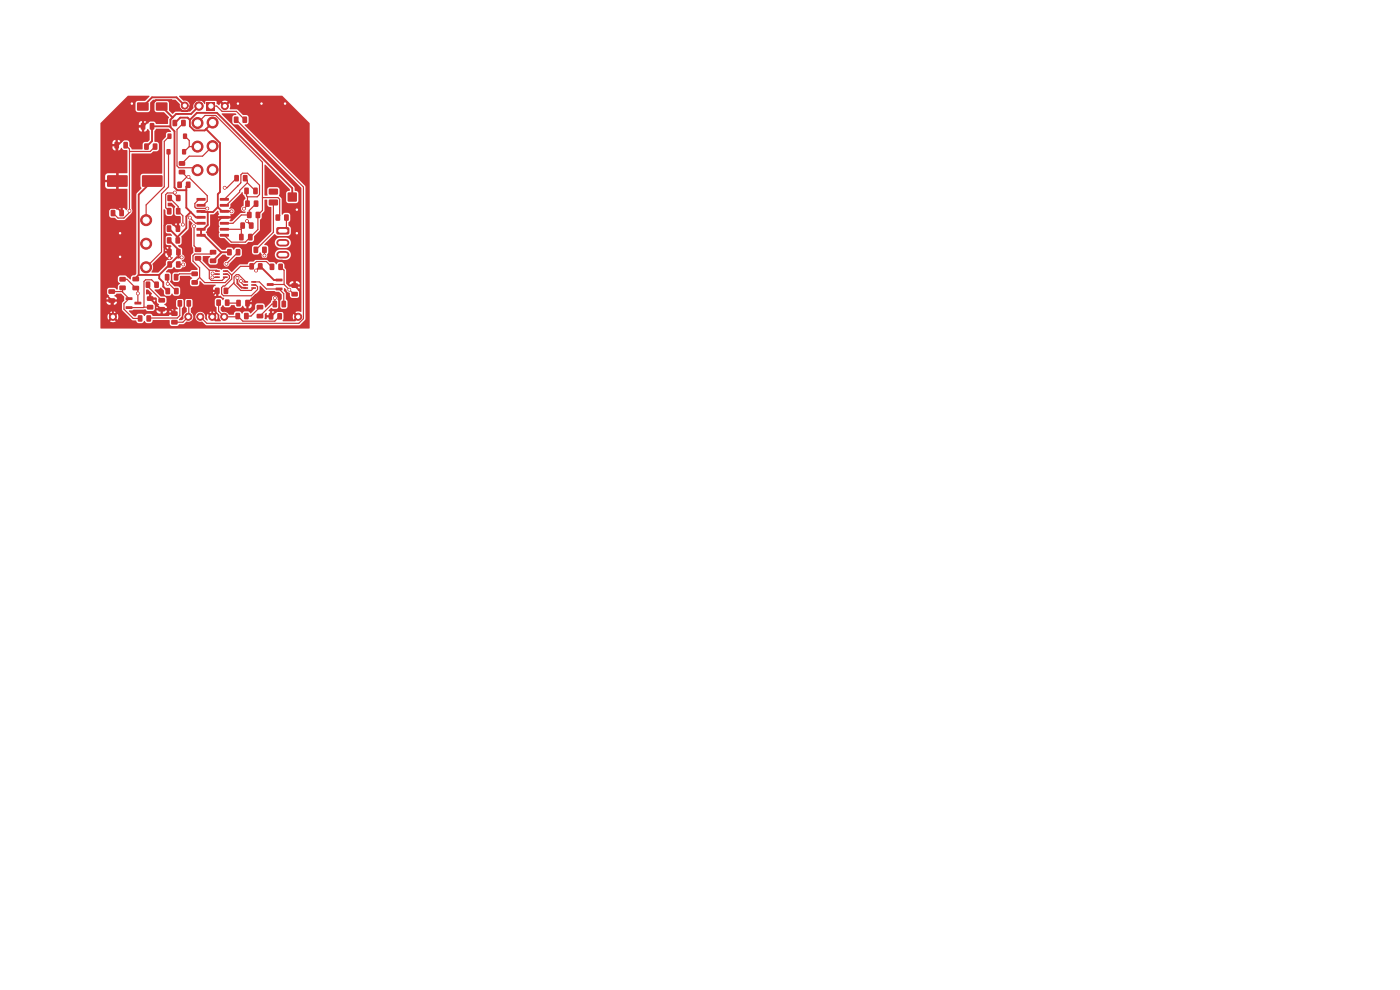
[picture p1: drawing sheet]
<svg xmlns="http://www.w3.org/2000/svg" width="297mm" height="210mm" viewBox="0 0 297 210" stroke-linecap="round" stroke-linejoin="round" font-family="sans-serif">
<g fill="#c83434">
<path d="M58.9 66.5l.7-.1 .2 .2v1l-.1 .2h-.6l-.3-.2z"/>
<path d="M57.1 66.5l.7-.1 .2 .2v1l-.1 .2h-.7l-.2-.2z"/>
<path d="M28.1 58.8l1.3-.1 .1 .3v.5l-.2 .2h-1.1l-.1-.2z"/>
<path d="M28.1 60.7l1.3-.1 .1 .3v.5l-.2 .2h-1.1l-.1-.2z"/>
<path d="M50.1 52.9l.7-.1 .2 .2v1l-.1 .2h-.7l-.2-.2z"/>
<path d="M48.2 52.9l.7-.1 .3 .2v1l-.2 .2h-.6l-.2-.2z"/>
<path d="M41.4 52.5h1.1l.2 .2v.6l-.3 .2h-.9l-.2-.3z"/>
<path d="M41.4 54.4l1.1-.1 .2 .2v.7l-.3 .1h-.9l-.2-.2z"/>
<path d="M52.9 47.2h.7l.2 .1v1l-.1 .2-.7 .1-.2-.2z"/>
<path d="M51 47.2h.7l.3 .1v1l-.2 .2-.6 .1-.2-.2z"/>
<path d="M41.7 42h1.8l.1 .5-1.8 .1z"/>
<path d="M41.7 43.3h1.8l.1 .5h-1.8z"/>
<path d="M41.7 44.6l1.8-.1 .1 .5-1.8 .1z"/>
<path d="M41.7 45.8h1.8l.1 .5-1.8 .1z"/>
<path d="M41.7 47.1h1.8l.1 .5-1.8 .1z"/>
<path d="M41.7 48.4h1.8l.1 .4-1.8 .1z"/>
<path d="M41.7 49.7l1.8-.1 .1 .5-1.8 .1z"/>
<path d="M46.7 49.7l1.8-.1 .1 .5-1.9 .1z"/>
<path d="M46.7 48.4h1.8l.1 .4-1.9 .1z"/>
<path d="M46.7 47.1h1.8l.1 .5-1.9 .1z"/>
<path d="M46.7 45.8h1.8l.1 .5-1.9 .1z"/>
<path d="M46.7 44.6l1.8-.1 .1 .5-1.9 .1z"/>
<path d="M46.7 43.3h1.8l.1 .5h-1.9z"/>
<path d="M46.7 42h1.8l.1 .5-1.9 .1z"/>
</g>
<circle cx="39.9" cy="67.2" r=".75" fill="#c83434" stroke="#c83434" stroke-width=".21"/>
<g fill="#c83434">
<path d="M35.4 31.7h.7v1h-.7z"/>
<path d="M38.7 31.7h.7v1h-.7z"/>
<path d="M31.8 26.1h.7l.2 .1 .1 1.1-.2 .2h-.6l-.2-.1z"/>
<path d="M29.9 26.1h.7l.2 .1v1.1l-.1 .2h-.6l-.2-.1z"/>
<path d="M26.2 30.1h.7l.2 .1 .1 1.1-.2 .2h-.6l-.2-.1z"/>
<path d="M24.3 30.1h.7l.2 .1 .1 1.1-.2 .2h-.6l-.2-.1z"/>
<path d="M52.4 45l.8-.1 .2 .2v1l-.2 .2h-.6l-.2-.2z"/>
<path d="M54.3 45l.7-.1 .2 .2v1l-.1 .2h-.7l-.2-.2z"/>
<path d="M50.8 49.6h.7l.2 .1v1.1l-.2 .2h-.6l-.2-.1z"/>
<path d="M52.7 49.6h.7l.2 .1v1.1l-.2 .2h-.6l-.2-.1z"/>
<path d="M50.2 63.6h.7l.2 .1v1.1l-.2 .2h-.6l-.2-.1z"/>
<path d="M52.1 63.6h.6l.3 .1v1.1l-.2 .2h-.6l-.2-.1z"/>
</g>
<circle cx="42.5" cy="67.2" r=".75" fill="#c83434" stroke="#c83434" stroke-width=".21"/>
<g fill="#c83434">
<path d="M54.5 66.6h1.2l.2 .2v.6l-.3 .2-1-.1-.2-.2z"/>
<path d="M54.5 64.7h1.2l.2 .2v.6l-.3 .2-1-.1-.2-.2z"/>
<path d="M35 58.1h.7l.2 .1v1.1l-.1 .2h-.6l-.2-.1z"/>
<path d="M36.9 58.1h.7l.2 .1 .1 1.1-.2 .2h-.6l-.2-.1z"/>
<path d="M54.8 55.9l.7-.1 .2 .2v1l-.1 .2h-.7l-.2-.2z"/>
<path d="M52.9 55.9l.7-.1 .3 .2v1l-.2 .2h-.6l-.2-.2z"/>
<path d="M45.6 57.4l1-.1v.3l-.9 .1z"/>
<path d="M45.6 58h1v.3h-.9z"/>
<path d="M45.6 58.7l1-.1v.3l-.9 .1z"/>
<path d="M47.3 58.7l1-.1v.3l-1 .1z"/>
<path d="M47.3 58h1v.3h-1z"/>
<path d="M47.3 57.4l1-.1v.3l-1 .1z"/>
<path d="M51.8 66.4h.7l.3 .1v1l-.2 .2-.6 .1-.2-.2z"/>
<path d="M50 66.4h.7l.2 .1v1l-.1 .2-.6 .1-.3-.2z"/>
</g>
<g fill="#c83434" stroke="#c83434" stroke-width=".21">
<circle cx="23.9" cy="67.2" r=".75"/>
<circle cx="39.2" cy="22.4" r=".75"/>
</g>
<g fill="#c83434">
<path d="M30.6 30.5l.7-.1 .3 .2v1l-.2 .2h-.6l-.2-.2z"/>
<path d="M32.5 30.5l.7-.1 .2 .2v1l-.1 .2h-.7l-.2-.2z"/>
<path d="M39.6 63.7l.7-.1 .2 .2 .1 1-.2 .3h-.6l-.2-.2z"/>
<path d="M37.7 63.7l.7-.1 .2 .2v1l-.1 .3h-.6l-.2-.2z"/>
<path d="M51.5 24.8l.7-.1 .2 .2v1l-.1 .2h-.6l-.3-.2z"/>
<path d="M49.7 24.8l.7-.1 .2 .2v1l-.1 .2h-.7l-.2-.2z"/>
<path d="M37.3 50.4l.7-.1 .2 .2v1l-.1 .2h-.7l-.2-.2z"/>
<path d="M35.4 50.4l.7-.1 .3 .2v1l-.2 .2h-.6l-.2-.2z"/>
<path d="M35.6 55.5l.7-.1 .2 .2v1l-.1 .2h-.7l-.2-.2z"/>
<path d="M37.4 55.5l.7-.1 .2 .2v1l-.1 .2h-.6l-.3-.2z"/>
<path d="M37.4 41.4l.7-.1 .2 .2v1l-.1 .2h-.6l-.3-.2z"/>
<path d="M35.5 41.4l.7-.1 .3 .2v1l-.2 .2h-.6l-.2-.2z"/>
<path d="M35.4 47.8h.7l.2 .1v1.1l-.1 .2h-.6l-.2-.1z"/>
<path d="M37.3 47.8h.7l.2 .1v1.1l-.1 .2h-.6l-.2-.1z"/>
</g>
<circle cx="63.2" cy="67.2" r=".75" fill="#c83434" stroke="#c83434" stroke-width=".21"/>
<g fill="#c83434">
<path d="M58.5 61h1.3l.1 .5-1.3 .1z"/>
<path d="M58.5 59.1h1.3l.1 .5-1.3 .1z"/>
<path d="M56.6 60.1h1.4l.1 .5h-1.4z"/>
<path d="M40.7 59.5l1.1-.1 .2 .3v.6l-.3 .1h-.9l-.2-.2z"/>
<path d="M40.7 57.6h1.1l.2 .2v.6l-.3 .2h-.9l-.2-.2z"/>
<path d="M61.9 62l1.1-.1 .2 .2v.7l-.3 .1h-.9l-.2-.2z"/>
<path d="M61.9 60.1h1.1l.2 .2v.6l-.3 .2h-.9l-.2-.3z"/>
<path d="M53.3 61l1-.1v.3l-1 .1z"/>
<path d="M53.3 60.3h1v.3h-1z"/>
<path d="M53.3 59.7l1-.1v.3l-1 .1z"/>
<path d="M51.6 59.7l1-.1v.3l-.9 .1z"/>
<path d="M51.6 60.3h1v.3h-.9z"/>
<path d="M51.6 61l1-.1v.3l-.9 .1z"/>
<path d="M31.1 66.9h.7l.2 .1 .1 1-.2 .2-.6 .1-.2-.2z"/>
<path d="M29.3 66.9h.7l.2 .1v1l-.1 .2-.6 .1-.3-.2z"/>
<path d="M38.9 28.4h.7v1h-.7z"/>
<path d="M35.6 28.4h.7v1h-.7z"/>
<path d="M55.7 52.4l.7-.1 .2 .2v1l-.1 .2h-.7l-.2-.2z"/>
<path d="M53.8 52.4l.7-.1 .3 .2v1l-.2 .2h-.6l-.2-.2z"/>
<path d="M33.1 21.8h2.4v1.6h-2.4z"/>
<path d="M29.1 21.8h2.4v1.6h-2.4z"/>
<path d="M44.6 53.1l1.1-.1 .2 .2v.7l-.2 .1h-1l-.2-.2z"/>
<path d="M44.6 54.9l1.1-.1 .2 .3v.6l-.2 .1h-1l-.2-.2z"/>
<path d="M25.4 60.6h1.1l.2 .2v.6l-.3 .2h-.9l-.2-.3z"/>
<path d="M25.4 58.8l1.1-.1 .2 .3v.6l-.3 .2-.9-.1-.2-.2z"/>
<path d="M39.5 38.6l.7-.1 .2 .2v1l-.1 .2h-.6l-.3-.2z"/>
<path d="M37.7 38.6l.7-.1 .2 .2v1l-.1 .2h-.7l-.2-.2z"/>
<path d="M36.4 67.9h1.1l.2 .2v.6l-.3 .2-.9-.1-.2-.2z"/>
<path d="M36.4 66.1l1.1-.1 .2 .3v.6l-.3 .1h-.9l-.2-.2z"/>
<path d="M30.2 37.2h4.1l.2 .2v2.1l-.3 .2-3.9-.1-.2-.2z"/>
<path d="M22.8 37.2h4.1l.2 .2v2.1l-.3 .2-3.9-.1-.2-.2z"/>
<path d="M52.1 42.6l.7-.1 .2 .2v1l-.1 .2h-.7l-.2-.2z"/>
<path d="M53.9 42.6l.7-.1 .2 .2v1l-.1 .2h-.6l-.3-.2z"/>
<path d="M47.5 61.1l.7-.1 .2 .2v1l-.1 .2h-.6l-.3-.2z"/>
<path d="M45.7 61.1l.7-.1 .2 .2v1l-.1 .2h-.7l-.2-.2z"/>
</g>
<circle cx="47.6" cy="67.2" r=".75" fill="#c83434" stroke="#c83434" stroke-width=".21"/>
<g fill="#c83434">
<path d="M32.8 59.8l.7-.1 .2 .2v1l-.1 .2h-.6l-.3-.2z"/>
<path d="M30.9 59.8l.7-.1 .3 .2v1l-.2 .2h-.6l-.2-.2z"/>
<path d="M23 61.4h1.3l.1 .2v.6l-.2 .2-1.1-.1-.1-.2z"/>
<path d="M23 63.3h1.3l.1 .2v.6l-.2 .2-1.1-.1-.1-.2z"/>
</g>
<circle cx="45" cy="67.2" r=".75" fill="#c83434" stroke="#c83434" stroke-width=".21"/>
<g fill="#c83434">
<path d="M53.8 39.8h.6l.3 .1v1.1l-.2 .2h-.5l-.3-.1z"/>
<path d="M51.9 39.8h.6l.3 .1v1.1l-.2 .2h-.5l-.3-.1z"/>
<path d="M23.5 44.6l.7-.1 .3 .2v1l-.2 .2h-.6l-.2-.2z"/>
<path d="M25.4 44.6l.7-.1 .2 .2v1l-.1 .2h-.7l-.2-.2z"/>
<path d="M57.3 56l.7-.1 .2 .2v1l-.1 .2h-.7l-.2-.2z"/>
<path d="M59.1 56l.7-.1 .2 .2v1l-.1 .2h-.6l-.3-.2z"/>
<path d="M33.6 63.3l1.3-.1 .1 .3v.5l-.2 .2h-1.1l-.1-.2z"/>
<path d="M33.6 65.2l1.3-.1 .1 .3v.5l-.2 .2h-1.1l-.1-.2z"/>
<path d="M49.7 37.2l.8-.1 .2 .2v1l-.2 .2h-.6l-.2-.2z"/>
<path d="M51.6 37.2l.7-.1 .2 .2v1l-.1 .2h-.7l-.2-.2z"/>
<path d="M45.9 63.6l.7-.1 .3 .2v1l-.2 .2h-.6l-.2-.2z"/>
<path d="M47.8 63.6l.7-.1 .2 .2v1l-.1 .2h-.7l-.2-.2z"/>
<path d="M58.5 45.5h.7l.2 .1v1l-.1 .2-.6 .1-.3-.2z"/>
<path d="M60.3 45.5h.7l.3 .1v1l-.2 .2-.6 .1-.2-.2z"/>
<path d="M37.4 52.8h.7l.2 .1v1.1l-.1 .2h-.6l-.2-.1z"/>
<path d="M35.5 52.8h.7l.2 .1v1.1l-.1 .2h-.6l-.2-.1z"/>
<path d="M57.1 40.1l1.7-.1 .2 .3v.8l-.2 .2h-1.6l-.2-.2z"/>
<path d="M61.1 40.9h1.8v1.8h-1.8z"/>
<path d="M57.1 42.4l1.7-.1 .2 .3v.8l-.2 .2h-1.6l-.2-.2z"/>
<path d="M35.5 44.1h.6l.3 .1v1.1l-.2 .2h-.6l-.2-.1z"/>
<path d="M37.4 44.1h.7l.2 .1v1.1l-.2 .2h-.5l-.3-.1z"/>
<path d="M31.2 64.7h1.2l.2 .2-.1 .6-.2 .2h-1l-.2-.3z"/>
<path d="M31.2 62.9l1.2-.1 .2 .3-.1 .6-.2 .2-1-.1-.2-.2z"/>
<path d="M38 34.2h1.1l.2 .2v.6l-.3 .2h-.9l-.2-.3z"/>
<path d="M38 36.1l1.1-.1 .2 .2v.7l-.3 .1h-.9l-.2-.2z"/>
</g>
<circle cx="47.7" cy="22.5" r=".75" fill="#c83434" stroke="#c83434" stroke-width=".21"/>
<g fill="#c83434">
<path d="M59.8 63.8h.6l.3 .1v1.1l-.2 .2h-.6l-.2-.1z"/>
<path d="M57.9 63.8h.7l.2 .1v1.1l-.2 .2h-.6l-.2-.1z"/>
<path d="M26.7 63.1h1.3l.1 .5h-1.4z"/>
<path d="M26.7 65h1.3l.1 .5h-1.4z"/>
<path d="M28.6 64h1.3l.1 .5-1.4 .1z"/>
<path d="M36.6 25.5l.7-.1 .3 .2v1l-.2 .2h-.6l-.2-.2z"/>
<path d="M38.5 25.5l.7-.1 .2 .2v1l-.1 .2h-.7l-.2-.2z"/>
<path d="M35.1 61.1h.7l.3 .1v1l-.2 .2-.6 .1-.2-.2z"/>
<path d="M37 61.1h.7l.2 .1v1l-.1 .2-.7 .1-.2-.2z"/>
<path d="M43.8 21.6h1.9v1.8h-1.9z"/>
</g>
<g fill="#c83434" stroke="#c83434" stroke-width=".21">
<circle cx="42.2" cy="22.5" r=".9"/>
<circle cx="31" cy="46.7" r="1.17"/>
<circle cx="31" cy="51.7" r="1.17"/>
<circle cx="31" cy="56.7" r="1.17"/>
</g>
<path d="M58.8 48.2h2.3l.3 .2v1.1l-.4 .3-2.1-.1-.3-.3v-.8z" fill="#c83434"/>
<path d="M59.4 51.5h1.2M59.4 54h1.2" fill="none" stroke="#c83434" stroke-width="1.6"/>
<g fill="#c83434" stroke="#c83434" stroke-width=".21">
<circle cx="41.9" cy="36.1" r="1.17"/>
<circle cx="41.9" cy="31.1" r="1.17"/>
<circle cx="41.9" cy="26.1" r="1.17"/>
<circle cx="45.1" cy="26" r="1.17"/>
<circle cx="45.1" cy="31" r="1.17"/>
<circle cx="45.1" cy="36" r="1.17"/>
<circle cx="60.5" cy="22" r=".3"/>
<circle cx="63" cy="49.5" r=".3"/>
<circle cx="55.5" cy="22" r=".3"/>
<circle cx="63" cy="44.5" r=".3"/>
<circle cx="25.5" cy="54.5" r=".3"/>
<circle cx="25.5" cy="49.5" r=".3"/>
<circle cx="28" cy="22" r=".3"/>
<circle cx="35.9" cy="54.8" r=".3"/>
<circle cx="50.5" cy="22" r=".3"/>
<circle cx="50.4" cy="58.9" r=".3"/>
<circle cx="54.3" cy="57.4" r=".3"/>
<circle cx="38.5" cy="54.6" r=".3"/>
<circle cx="29.2" cy="62.2" r=".3"/>
<circle cx="35.6" cy="60.2" r=".3"/>
<circle cx="45.1" cy="58" r=".3"/>
<circle cx="48" cy="56" r=".3"/>
<circle cx="49.1" cy="44.8" r=".3"/>
<circle cx="52.4" cy="46.9" r=".3"/>
<circle cx="44" cy="44.2" r=".3"/>
<circle cx="38.8" cy="47.6" r=".3"/>
<circle cx="41.2" cy="48" r=".3"/>
<circle cx="40" cy="37.5" r=".3"/>
<circle cx="37.1" cy="40.8" r=".3"/>
<circle cx="40.3" cy="46.2" r=".3"/>
<circle cx="27.5" cy="44.7" r=".3"/>
<circle cx="51.7" cy="44.3" r=".3"/>
<circle cx="61.4" cy="61.5" r=".3"/>
<circle cx="58.3" cy="63.2" r=".3"/>
<circle cx="45.1" cy="58.8" r=".3"/>
<circle cx="56.1" cy="54.2" r=".3"/>
<circle cx="38.9" cy="56.1" r=".3"/>
<circle cx="51.1" cy="59.6" r=".3"/>
<circle cx="47.7" cy="39.8" r=".3"/>
</g>
<g fill="none" stroke="#c83434" stroke-width=".25">
<path d="M26.6 30.8l.9 .8v13.5l-1.2 1.2h-1.3l-1-1.1M32.9 31.1l-1 1h-4.4M35.7 32.2v7.4l-1.4 1.5v12.3l-3.3 3.3M35.9 28.9l-1 1.1v9.6l-3.9 3.9v3.2M38.6 36.5l1 1M38.9 26.1l-1.4 1.4v7.7l.4 .4h3.5l.5 .5M39.2 28.9l1 .9v1.3M39.6 37.5h.4l4 4v1.2l-.9 .9h-.5M39.6 37.5l-1.5 1.7M40.2 31.1h1.7M40.2 31.1l-1.2 1.1M41.9 26.1l1.6-1.6h2.3l9.9 9.9v10.2l-1 1v3.1l-2.7 2.7h-2.9l-1.5-1.5"/>
<path d="M44.7 22.5h1.3l1.1 1.1h3l1.8 1.8M45.1 31l-2.1 2.1h-2.9l-1.5 1.6M50.1 25.4l14.3 14.3v27.9l-1 1h-19.5l-1.4-1.4M50.2 37.8l-2 2h-.5M50.4 39.4h.1M51 38.8v.1M52 37.8l.5 .5v.5M52.5 38.8l-1.7 1.6v.3l-2.8 2.9h-.4M52.5 38.8l1.7 1.7M26 59.2h.9l2.3 2.4v2.7M35.5 58.8l.1 .1v1.3h.3l1.5 1.6M36 42l1.8 1.8v1l1 1v1.8"/>
<path d="M37.1 40.8l-.2 .3M37.8 42l-1.1-1.1h-1.2l-.4 .4v2.7l.8 .8M37.8 56.1h1.1M40.3 46.2l1.2 1.2h1.1M41.2 48v4.1l.8 .9M41.3 58.1h-3.2l-.8 .7M42 54.8l2.4 2.5M42.3 58.9l-1 1M42.6 42.3h-.4l-.9 .9v.7l.3 .3h2.4M44.4 57.3h1.6l.1 .2M44.4 57.3v1.8l.4 .4h2.3l.7-.7M45.1 58l.1 .2h.9"/>
<path d="M45.2 53.5l-.4 .4h-3.5l-.4 .4v1.1l1.4 1.4v2.1M46.1 58.8h-1M47.6 48.6h3.6M47.8 58.2h.5l.4 .3v.5l-.9 .9h-4.4l-1.1-1M47.8 57.5h.5l.9 .9M49.2 58.4v.8l-1.5 1.5h-.4l-.3 .3v1.3l.4 .4h5.9l1.3-1.3v-.6l-.3-.3h-.5M50.5 53.5l-2.5 2.5M51.1 59.6v.3l.6 .6h.4M51.5 47.9l-.3 .2v2.2M52.1 59.8l-1.5-1.5h-.5l-.4 .4v1.3l-1.8 1.7M52.3 40.5v1.1l.2 .2M52.5 41.8h2.1l.5-.5v-2l-2.6-2.6h-1.1l-.3 .4v1.6l-3.5 3.6"/>
<path d="M52.5 41.8v1.7l-.8 .8M53.8 59.8h1.2l1.5 1.5h2.7l1 1v2.2M54.3 43.2l-1.4 1.4v1h-1.7l-1.8 1.8h-1.8M55.7 41.9h3.3l.3 .4v3.5l-.4 .4M56.1 53v1.2M57.7 56.6l-1.2-1.1h-2.1l-1 1h-2.4l-1.8 1.9M58 43v6.3l-3.7 3.7M59.5 56.6l.8 .7v3.1M60.8 46.2v2l-.8 .8M23.7 61.9h2.3M26 61.1v.9l1.4 1.4-1.1 1v1.2l2 2h1.4M30.5 65.2l-3.1 .1"/>
<path d="M30.5 65.2h1.3M31.4 60.4v.4l2.9 2.9M33.2 60.4l-1-1h-1.3l-.4 .3v5.5M38.1 64.4v2.5l-.5 .6-6.1 .1M40 64.4v2.7l-1.2 1.3h-1.8M46.4 64.2v1.8l1.2 1.2h2.7l.1-.1 1.1 1h6.8l1-1M48.2 64.2l2.4 .1M49.6 60.1l1.5 1.5h2.2l.5-.5M55.1 65.2l-1.9 1.9h-.9M57.3 60.4h3M58.3 63.2v1.3h-.6l-2.6 2.6M60.3 60.4l2 2h.2"/>
</g>
<g fill="none" stroke="#c83434" stroke-width=".4">
<path d="M24.8 30.8l.1 .2v13.1M32.3 38.4l-2.9 2.9v17M34.3 22.6l2.3 2.3M36.2 26.8h-4v3.1l-1.1 1.2M37.7 24.2h.1M39.2 22.4l-1.8-1.8h-5.1l-2 2M39.9 39.2l-.4 .4v4.5l2.1 2h1M40.3 25.4l-.5-.4h-1.6l-1.1 1.1M40.3 25.4v1.4l.9 .9h2.2l1.7-1.7M40.3 25.4l1.5-1.5h4.2l16 16v1.9M42.2 22.5l-1.7 1.7h-3.1l-1.2 1.2v1.6l.8 .8v12l.6 .5h1.9M43.7 27.4l3 2.9v10.4l-.5 .5v2.7"/>
<path d="M47.7 22.5l-1.3-1.3h-4.7l-1.3 1.3v.4l-.7 .7h-1l-2.4-2.4h-3.2l-.6 .6v2.8l-2.1 2.2h-1.4l-4.1 4.1M24.9 44.1h-1.5l-.9 .9v17.6l1.4 1.4v3.2M24.9 44.1l.9 .9v.2M29.4 58.3h4.4M29.4 58.3l-.6 .6v.3M33.8 58.3v.7l.8 .9v.9l1 1M35.8 48.5l1.8 1.8M35.9 51l2 2v1.6M37.6 50.3l.1 .7M37.8 48.5l-1.2-1.1h-1.3l-.4 .4v4.7l1 1v1.3M38.5 54.6h-1l-3.7 3.7M40.5 45l-1 .9v2.5l-1.9 1.9"/>
<path d="M44.1 45v2.7l-1 .9h-.5v1.3h.7l3.6 3.6M46.2 43.9l.9 .9h2M46.2 43.9l-1 1.1h-2.4l-.2-.2M46.9 53.5l-1.7 1.8M46.9 53.5h1.8M47.6 46.1h-.5l-.9 .9v3.3l1.7 1.6h2.7l3 3h3.2l.3 .4h2.7l2.7 2.6v2.7l1.2 1.1v2.6l-1.7 1.7M50.4 58.9v1.2l.9 .9M52.4 46.9l.9 1M54.3 57.4l.9-.9 2.9 2.9h1.1M31.8 63.3l2.3 2.3h2M36.1 65.6l.9 .9M45 63.2h-7.4l-1.5 1.5v.9"/>
<path d="M46.1 61.7l-1.1 1.1v4.4M52.5 64.3l1.8-1.8h4.3l.6 .7v2.8M62 66h-3.4l-1.1 1.1M62 66l1.2 1.2"/>
</g>
<path d="M51.3 61l.8 .1" fill="none" stroke="#c83434" stroke-width=".35"/>
<g fill="#c83434">
<path d="M27.1 20.3l4.6 .1-.9 1h-1.6l-.4 .3v1.7l.4 .4h2.1l.4-.2 .2-.3v-1.5l.6-.7h4.7l.9 1a1.26 1.26 0 0 0 1 1.4l-.1 .2h-1.3a.94 .94 0 0 0-1.1 .5l-.8-.8v-1.6l-.2-.3-2.3-.1-.4 .2-.2 .3 .1 1.6 .4 .3h1.6l1.1 1.1-.2 .4v.9l-.2 .1h-2.3l-.4-.5h-.8l-.6 .5-.4-.5-.4-.1v2.2l.4-.1 .3-.5 .4 .5v1.9l-.4 .4-.9 .2-.2 1.4h-2.3l-.4-.7-.1-.8-.2-.4h-.9l-.5 .5-.4-.5-.4-.1v2.2l.4-.1 .3-.5 .4 .5 .9 .1v4.8l-1.9 .1v3.2l1.9 .1v4.2l-.2 .3-.3-.4-.5-.1v1l-.3 .1-.1-.1v-1l-.8 .4-.4-.3h-.8l-.4 .4v1.2l.2 .3 1 .1 .5 .5h1.4l1.4-1.3a.91 .91 0 0 0 .2-1.1v-11.7h4l.6-.5 .9-.1 .3-.3v-1.2l-.3-.3-.6-.2v-2.2l.4-.5h2.6l.5 .6-1 .2-.1 1-.8 .8v6.9h-4.1l-.5 .5v2.1l.2 .5-1.1 1.3v16.9l-.3 .3a.68 .68 0 0 0-.8 .4l-.2 .5-1-.9h-1.1l-.3 .2-.2 .2v.8l.5 .5-.4 .4-.1 .9h-.3l-.5-.4h-1l-.4 .2-.1 .3v.7l.5 .5-.5 .4-.1 .4h2.2l-.1-.4-.4-.4 .5-.4h.9l.7 .7v.7l-.5 .7 .1 1.5 2 2 .9 .1 .4 .5h.8l.5-.4 .6 .4 .7 .1 .3-.2 .3-.5h3.4l.3 1.1 .3 .2h1l.6-.4 .9-.1 .5-.5a1.12 1.12 0 0 0 1.4-.5 1.12 1.12 0 0 0-.4-1.5v-.8l.3-.4v-1.3l-.4-.4h-.6l-.4 .2-.2 .3 .1 1.2 .3 .4-.1 .8a1.04 1.04 0 0 0-.6 1.3l-.3 .4-.7-.1 .6-.7 .1-1.7 .3-.4v-1.3l-.4-.4h-.7l-.4 .3v1.4l.3 .5-.4 .1v.8l-.4 .4h-1l-.1 .2h-3.3l-.4-.4-.9-.1-.6 .5-.3-.4-.9-.1-.3 .2-.3 .4h-.3l-1.2-1.1 .2-.1 .5-.1 .4-.1 2.4-.1 .5 .4 1.9-.1a.69 .69 0 0 0 .8 .6h.9l.4-.3 1.4 .1v-.7l-.6 .1-.2 .5h-.6l.1-.3h-.8v.6h-.6v-.6h-1.4l.2-.3 .1-.7-.4-.6 .3-.3 .1-.4h-.9l-.1-.3h-.2l-.1-.9h-.6v-1h.4l.8 .8-.1 .9h1l.2 .2v.8l.5 .5-.5 .3-.1 .4h2.2l-.1-.4-.5-.3 .5-.5v-.9l-.4-.3h-.8l-1.3-1.3 .1-.2 .8-.1 .4-.3 .6 .6 .1 .9 .4 .2h.8l.5-.4 .4 .4 .8 .1 .4-.2 .1-.4h7l.2 .5 .5 .1v-.8h-.7v.2h-7v-1.2l-.4-.2-.8-.1-.9-.9 .2-.5-.1-1.1-.2-.4-.8-.2 .5-.5 .8-.1 .4-.4 .6 .5h.7l.4-.4a.65 .65 0 0 0 .8-.7 .65 .65 0 0 0-.8-.6v-.1a.7 .7 0 0 0 .5-.7 .7 .7 0 0 0-.4-.7l-.1-1.1-.8-.6 .1-.2a.56 .56 0 0 0 .6-.5v-1.3l1.5-1.6 .1-1.8h.2l.5 .5v.2a.66 .66 0 0 0-.1 1v3.7l.3 .4 .1 .9-.6 .6v1.3l1.4 1.5v.3l-1.2 .1-.5 .4h-2.2l-1.2 .1-.2 .4v1.2l.4 .4h.7l.4-.3 .2-1h1.9l.6 .5-.5 .6v.7l.4 .4h1.3l.3-.4v-.6l.1-.1 1 .8h2.3l.1 .2-.6 .4v.4l.8 .1 .1 .2 .2 .1v1l.5-.1 .8 .6-.3 .4-.5-.5h-.8l-.4 .4v1.2l.3 .4 .1 1 .6 .6v.7l.3 .6-1.2 .1-.7-.6 .4-.4 .6 .6a1.14 1.14 0 0 0 0-1.2l-.6 .6v-.1a.35 .35 0 0 0-.4-.2 .35 .35 0 0 0-.3 .3l-.7-.6a1.49 1.49 0 0 0 .1 1.3l-.2 .1-.4-.5a1.04 1.04 0 0 0-.6-1.3h1.5l.6 .6 .6-.6-.5-.2-.7 .2h-1.6a1.08 1.08 0 0 0-1.3 1.1 1.08 1.08 0 0 0 1.4 .9l.9 .8h19.7l1.3-1.3v-28.2l-12.9-12.9 .1-.2a.59 .59 0 0 0 .7-.5v-1.1l-.2-.3-1-.1-1.2-1.2h-1.5l.1-.8-.2-.5-.7 .6a.35 .35 0 0 0-.3-.4 .35 .35 0 0 0-.4 .4l-.6-.6-.2 .4-.5-.3-.1-.5h1.2l.6 .6 .6-.6a1.15 1.15 0 0 0-1.2 0h-1.2l-.2-.2h-1.9l-.2 .1-.2 .7a1.27 1.27 0 0 0-1.6-.7 1.27 1.27 0 0 0-.8 1.6l-.7 .7h-.9l-.1-.2a1.09 1.09 0 0 0 .9-1.4 1.09 1.09 0 0 0-1.3-.8l-.9-.8v-.2h21.8l5.9 5.8v43.5h-44.4v-1.4h2a1.15 1.15 0 0 0 1.3 0l-.7-.6-.6 .6h-2v-1.1h1.5l.2 .7 .6-.6a.35 .35 0 0 0 .4 .4 .35 .35 0 0 0 .3-.4l.6 .6a1.15 1.15 0 0 0 0-1.2l-.6 .6v-.1a.39 .39 0 0 0-.4-.2 .39 .39 0 0 0-.3 .3l-.6-.6-.2 .5h-1.5v-.9h2l.6 .6 .7-.6a1.14 1.14 0 0 0-1.3 0h-2v-2.1h1.3l.2 .4 .4 .2a1.36 1.36 0 0 0 1.6-.4v-.3h-.9v.7h-.5v-.7l-2.1 .1v-24.6h1l.1 .3 .4 .2h1.8v-1.4h-2.3v.9h-1v-2.2h1v.9h2.3v-1.4h-1.8l-.4 .2-.1 .3h-1v-6h2.5l.3 .5 .4 .1v-.9h-.7v.3h-2.5v-1h2.5v.3h.7v-.9a.64 .64 0 0 0-.7 .6h-2.5v-3l8.2 .1a.64 .64 0 0 0 .6 .5v-.9h-.6v.3h-8.2v-1h8.2v.3h.6v-.9l-.4 .1-.2 .5h-8.2z"/>
<path d="M47.1 24.1l2.8-.1 .2 .2-.1 .2a.59 .59 0 0 0-.7 .5v1l.1 .3 1.1 .2 13.4 13.5v26.2l-.1 .1-.6-.2-.6 .2 .6 .7a.35 .35 0 0 0-.3 .3 .35 .35 0 0 0 .4 .4l-.7 .6h-2.5l-.2-.2 .2-.3v-.6h2l.2 .7 .6-.6-.6-.6-.2 .5h-2v-.6l-.2-.3-1-.1-.4 .3-.3-.3-.5-.1v1l-.2 .1-.1 .2h-.8v.4h-.4v-1.1l.2-.2h.2v.5h.7v-.9l-.3-.1 .5-.6 1.1 .2 .4-.3 .1-1.2-.2-.4a.67 .67 0 0 0-.6-1 .67 .67 0 0 0-.6 1l-.2 .5-1.1 1.1h-.2a.73 .73 0 0 0-.4-.8l-1.2-.1-.3 .2-.2 1.1-.9 .9-.5-.4h-.8l-.5 .4-.4-.4-.9-.1-.3 .2-.2 .6-1.1-.1a1.22 1.22 0 0 0-1.4-.5l-.3-.4v-.5l.5-.6 .6 .5h.7l.4-.5h.7l.3 .5 .3 .1h.8l.4-.5 .5 .6h.8a.69 .69 0 0 0 .6-.8h-.7v.8h-.4v-1l.2-.1 .1-.2 .8-.1-.2-.8 .4-.1 1.4-1.4 .2-1.1 1.2 1.1h1.8l1 .2 .6 .6v.9l-.4 .6 .1 1.2 .3 .3h.9l.3-.4v-1.1l-.4-.6v-1.2l-.4-.5 .1-.5 .1-.1 .3 .3a.75 .75 0 0 0 .7 .7l.1 .7 .3 .3 1.2 .1 .3-.1 .2-.3v-.8l-.3-.5 .3-.3 .1-.4h-2.2l-.6-.6 2.8 .1a.67 .67 0 0 0-.9-.6v.6h-.4v-.6l-.7 .1-.2 .4h-.6l-.1-2.9-.4-.5-.1-1-.3-.2h-.8l-.5 .5-.5-.5h-.9l-.5-.5-.5-.1v-.2a.66 .66 0 0 0 .5-.8h1.6l.1 .5a1.1 1.1 0 0 0 .9 .6h1.6a1.1 1.1 0 0 0 .8-1.1 1.1 1.1 0 0 0-1-1.1l-1.7 .1-.4 .3-.3 .7h-1.6l.2-.4v-1.2a.7 .7 0 0 0-.8-.4v-.2l.4-.4h1.8a1.1 1.1 0 0 0 1 1.2h1.6a1.1 1.1 0 0 0 .8-1.2 1.1 1.1 0 0 0-1-1l-1.7 .1-.4 .3-.3 .6h-1.8l1.8-1.8 .6 .5 2.4-.1 .4-.5v-1l-.5-.7v-.7l.4-.4-.1-1.3-.3-.2-.7-.1-.5 .4h-.2v-3.3l-.6-.7 .1-1.3-.2-.3-.3-.2-1.8 .1-.3 .3 .1 1.3h-.7v-6.4l.2-.1 5.2 5.3a.38 .38 0 0 1-.5 .4l-.3 .3v1.7l.4 .5h1.7l.3-.2 .2-.3v-1.6a.81 .81 0 0 0-.8-.6l-.1-.8-15.4-15.3z"/>
<path d="M35.6 43.1l.8-.1 .8 .8-.2 .5 .1 1.2 .3 .3h.8l.2 .2v1.2l-.2 .2h-.2l-.1 1.1-.4-.1v-1l-.4 .1-.3 .5-.7-.5h-.6l-.4 .4v1.3l.4 .3h.7l.3 .4-.1 .1h-.8l-.4 .2-.1 .3v1l.3 .4 .8 .1 .2 .2-.2 .2v2.2l.4-.1 .1 .2-.4 .4-1 .2-.1 .9-1.6 1.6h-1.4l-.1-.2a1.86 1.86 0 0 0 .3-1.7l1.9-1.9 .8 .1a.64 .64 0 0 0 .6 .5v-.9h-.7v.3h-.7l.4-.4v-.6h.3v.3h.7v-.9a.64 .64 0 0 0-.7 .6h-.3v-8.6h.2l.2 .2v.8l.3 .4h.9l.4-.5-.1-1.2-.3-.3h-.7z"/>
<path d="M44.6 45.5l.8-.1 .8-.7 .3 .7-.3 .5h2.8l-.1-.5a.64 .64 0 0 0 .8-.7 .64 .64 0 0 0-1-.4l.2-1 2.5-2.6 .7 1.3v.2l-.4 .4v1a.66 .66 0 0 0-.5 .9 .66 .66 0 0 0 .9 .4l-.1 .3-1.1 .1-1.7 1.6-.5-.1 .3-.5h-2.8l.3 .5-.2 .8 .3 .4-.3 .4v.5l.3 .4-.3 .4 .2 .7 1.1 .1 1.4 1.3h3.1l.6-.5h.9l.3-.4v-.8l1.2-1.2v-2.2l.4-.5v-.8l.6-.7 .1-2.3h.5v1a.74 .74 0 0 0 .9 .6v5.1l-2.9 2.9h-.8l-.4 .4v1.1l.1 .3 .3 .2h.8l.5-.5 .3 .4v.2a.74 .74 0 0 0 .5 .8l-.1 .1-1.6 .1-.5 .4-.9 .1-.4 .5h-1.7l-1.6 1.6-.9-.7h-1l-.4 .2-.9-.3h-1.4l-1.6-1.6 .1-1h1.5v.2l-.4 .4 .1 1 .3 .2h1.2l.3-.2 .1-.9 1-1h.6a.83 .83 0 0 0 .9 .6l-.6 .7a.62 .62 0 0 0-.7 .6 .62 .62 0 0 0 .7 .7 .62 .62 0 0 0 .6-.7l1.4-1.4 1.1-.2 .1-.3-.1-1.2-.3-.3h-.8l-.5 .5-.4-.4-.8-.1-.4 .2-.2 .3h-.7l-3.1-3.1-.1-.4a.41 .41 0 0 1 0-.7v-.3l.7-.7z"/>
</g>
<g fill="#fff" stroke="#fff" stroke-width=".21">
<circle cx="60.5" cy="22" r=".15"/>
<circle cx="63" cy="49.5" r=".15"/>
<circle cx="55.5" cy="22" r=".15"/>
<circle cx="63" cy="44.5" r=".15"/>
<circle cx="25.5" cy="54.5" r=".15"/>
<circle cx="25.5" cy="49.5" r=".15"/>
<circle cx="28" cy="22" r=".15"/>
<circle cx="35.9" cy="54.8" r=".15"/>
<circle cx="50.5" cy="22" r=".15"/>
<circle cx="50.4" cy="58.9" r=".15"/>
<circle cx="54.3" cy="57.4" r=".15"/>
<circle cx="38.5" cy="54.6" r=".15"/>
<circle cx="29.2" cy="62.2" r=".15"/>
<circle cx="35.6" cy="60.2" r=".15"/>
<circle cx="45.1" cy="58" r=".15"/>
<circle cx="48" cy="56" r=".15"/>
<circle cx="49.1" cy="44.8" r=".15"/>
<circle cx="52.4" cy="46.9" r=".15"/>
<circle cx="44" cy="44.2" r=".15"/>
<circle cx="38.8" cy="47.6" r=".15"/>
<circle cx="41.2" cy="48" r=".15"/>
<circle cx="40" cy="37.5" r=".15"/>
<circle cx="37.1" cy="40.8" r=".15"/>
<circle cx="40.3" cy="46.2" r=".15"/>
<circle cx="27.5" cy="44.7" r=".15"/>
<circle cx="51.7" cy="44.3" r=".15"/>
<circle cx="61.4" cy="61.5" r=".15"/>
<circle cx="58.3" cy="63.2" r=".15"/>
<circle cx="45.1" cy="58.8" r=".15"/>
<circle cx="56.1" cy="54.2" r=".15"/>
<circle cx="38.9" cy="56.1" r=".15"/>
<circle cx="51.1" cy="59.6" r=".15"/>
<circle cx="47.7" cy="39.8" r=".15"/>
<circle cx="39.9" cy="67.2" r=".35"/>
<circle cx="42.5" cy="67.2" r=".35"/>
<circle cx="23.9" cy="67.2" r=".35"/>
<circle cx="39.2" cy="22.4" r=".35"/>
<circle cx="63.3" cy="67.2" r=".35"/>
<circle cx="47.6" cy="67.2" r=".35"/>
<circle cx="45" cy="67.2" r=".35"/>
<circle cx="47.7" cy="22.5" r=".35"/>
<circle cx="44.7" cy="22.5" r=".45"/>
<circle cx="42.2" cy="22.5" r=".45"/>
<circle cx="31" cy="46.7" r=".65"/>
<circle cx="31" cy="51.7" r=".65"/>
<circle cx="31" cy="56.7" r=".65"/>
<circle cx="41.9" cy="36.1" r=".65"/>
<circle cx="41.9" cy="31.1" r=".65"/>
<circle cx="41.9" cy="26.1" r=".65"/>
<circle cx="45.1" cy="26" r=".65"/>
<circle cx="45.1" cy="31" r=".65"/>
<circle cx="45.1" cy="36" r=".65"/>
</g>
<path d="M59.4 49h1.2M59.4 51.5h1.2M59.4 54h1.2" fill="none" stroke="#fff" stroke-width=".8"/>
</svg>
